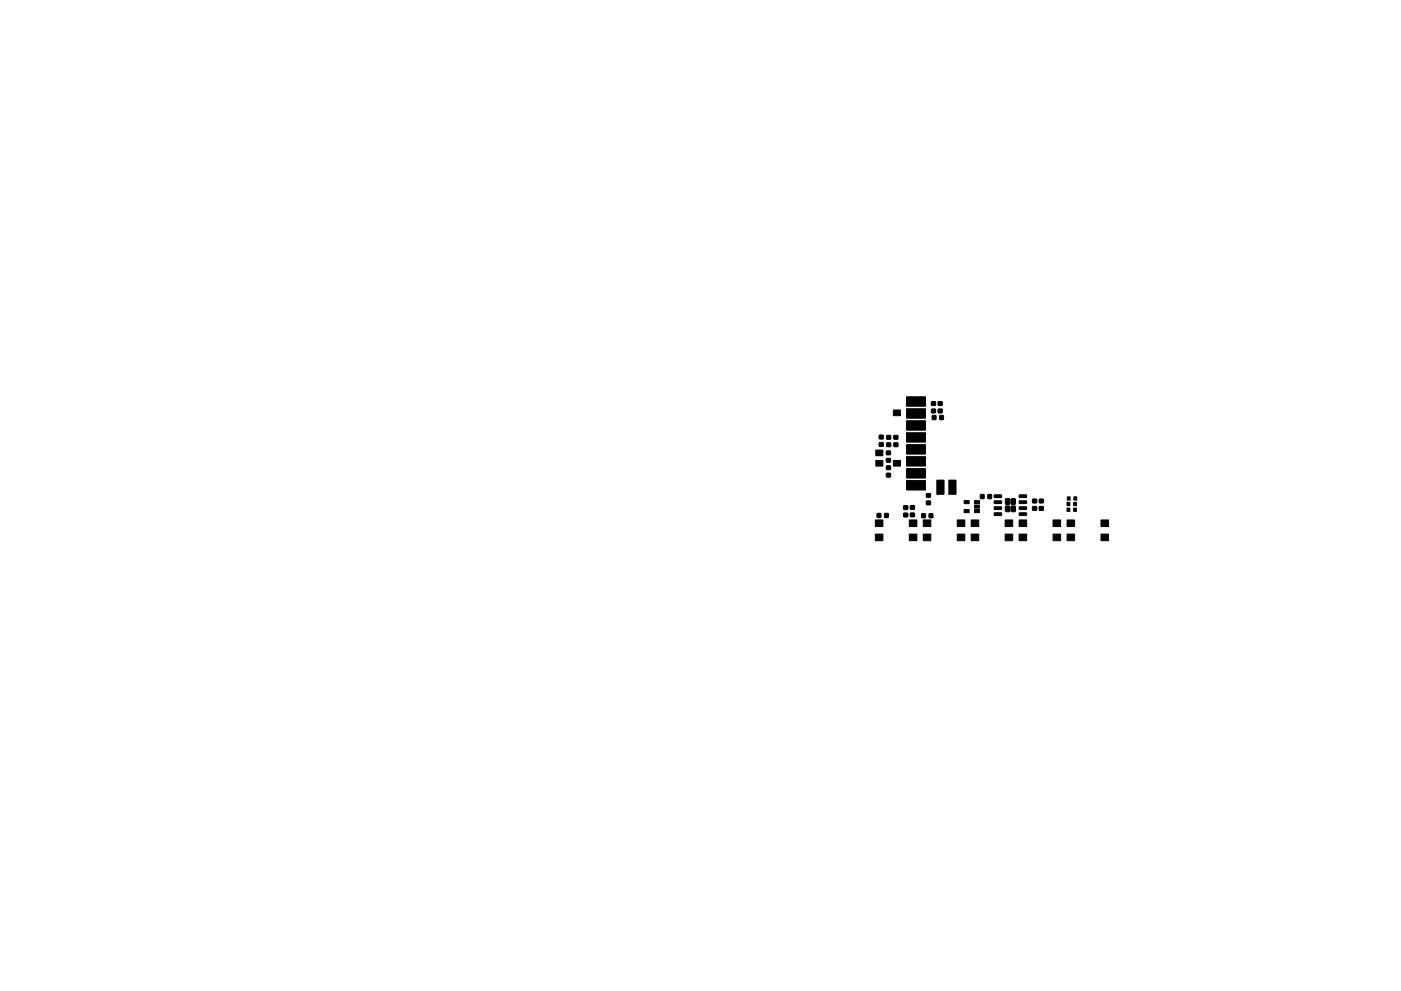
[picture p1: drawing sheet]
<svg xmlns="http://www.w3.org/2000/svg" width="297mm" height="210mm" viewBox="0 0 297 210" stroke-linecap="round" stroke-linejoin="round" font-family="sans-serif">
<g fill="#000" stroke="#000" stroke-width=".21">
<path d="M186.4 92.4l.8-.1 .1 .8h-.9zM186.4 93.9h.8l.1 .8h-.9zM185.7 95.5h1.5v1.2h-1.5zM185.7 97.7h1.5v1.2h-1.5zM188 97.3h.8v.7h-.8zM188 95.7h.8v.7l-.8 .1zM188 98.9l.8-.1v.8h-.8zM188 92.4h.8v.7l-.8 .1zM188 94h.8v.7h-.8zM189.5 94h.8l.1 .7h-.9zM189.5 92.4h.8l.1 .7-.9 .1zM189.4 97.7h1.5v1.2h-1.5z"/>
<path d="M189.4 87h1.5v1.2h-1.5zM192.2 96.9h4v2h-4zM192.2 94.3h4v2h-4zM192.2 91.8h4v2h-4zM192.2 89.3h4v2h-4zM192.2 86.7h4v2h-4zM192.2 84.2h4v2h-4zM197.5 86.8h.8v.8h-.8zM197.5 85.2h.8v.8h-.8zM197.7 88.2h.7v.8h-.7zM198.9 85.2h.8l.1 .8h-.9zM198.9 86.8h.8l.1 .8h-.9z"/>
<path d="M199.2 88.2h.8v.8h-.8zM186 109h.7v.8h-.7zM185.6 113.3h1.6v1.4h-1.6zM185.6 110.3h1.6v1.4h-1.6zM187.6 109h.7v.8h-.8zM188 100.4h.8v.8h-.8zM192.2 102h4v2h-4zM192.2 99.4h4v2h-4zM191.6 108.9h.8v.7l-.8 .1zM191.6 107.3h.8v.7l-.8 .1zM193 108.9h.8l.1 .7h-.8zM193 107.3h.8l.1 .7-.8 .1z"/>
<path d="M192.8 113.3h1.6v1.4h-1.6zM192.8 110.3h1.6v1.4h-1.6zM195.4 109h.8v.8h-.8zM196.4 104.8l.8-.1 .1 .8h-.8zM196.4 106.3h.8l.1 .8h-.8zM195.8 110.3h1.6v1.4h-1.6zM195.8 113.3h1.6v1.4h-1.6zM197 109h.8l-.1 .8h-.7zM198.6 101.9h1.6v3h-1.6zM201.2 101.9h1.5v3h-1.5zM203 110.3h1.6v1.4h-1.6zM203 113.3h1.6v1.4h-1.6z"/>
<path d="M204.4 106.2h1.1v.7h-1.1zM204.4 108.1h1.1v.7h-1.1zM205.9 113.3h1.6v1.4h-1.6zM205.9 110.3h1.6v1.4h-1.6zM206.6 108.1h1.1v.7h-1.1zM206.6 107.2h1.1v.6h-1.1zM206.6 106.2h1.1v.7h-1.1zM207.9 104.9l.7 .1v.8l-.7-.1zM209.5 104.9l.7 .1v.8l-.8-.1zM210.8 105h1.5l.1 .5-1.5 .1zM210.8 106.3h1.5l.1 .4-1.5 .1zM210.8 107.6l1.5-.1 .1 .5-1.5 .1z"/>
<path d="M210.8 108.8h1.5l.1 .5-1.5 .1zM213.2 107.4h.9l-.1 1.1h-.8zM213.2 105.9h.9l-.1 1.1-.8-.1zM213.1 113.3h1.6v1.4h-1.6zM213.1 110.3h1.6v1.4h-1.6zM214.4 107.4h.9l-.1 1.1h-.8zM214.4 105.9h.9l-.1 1.1-.8-.1zM216.1 108.8h1.5l.1 .5-1.5 .1zM216.1 107.6l1.5-.1 .1 .5-1.5 .1zM216.1 106.3h1.5l.1 .4-1.5 .1zM216.1 105h1.5l.1 .5-1.5 .1zM216.1 110.3h1.6v1.4h-1.6z"/>
<path d="M216.1 113.3h1.6v1.4h-1.6zM218.9 105.9h.8l.1 .8h-.8zM218.9 107.5h.8l.1 .7-.8 .1zM220.4 107.5h.8v.7l-.8 .1zM220.4 105.9h.8v.8h-.8zM223.3 110.3h1.6v1.4h-1.6zM223.3 113.3h1.6v1.4h-1.6zM226.2 107.8h.6v.7h-.6zM226.2 106.6h.6v.7h-.6zM226.3 105.4h.6v.7h-.6zM227.6 107.8h.6v.7h-.6zM227.6 106.6h.6v.7h-.6z"/>
<path d="M227.7 105.4h.6v.7h-.6zM226.2 113.3h1.6v1.4h-1.6zM226.2 110.3h1.6v1.4h-1.6zM233.4 113.3h1.6v1.4h-1.6zM233.4 110.3h1.6v1.4h-1.6z"/>
</g>
</svg>
